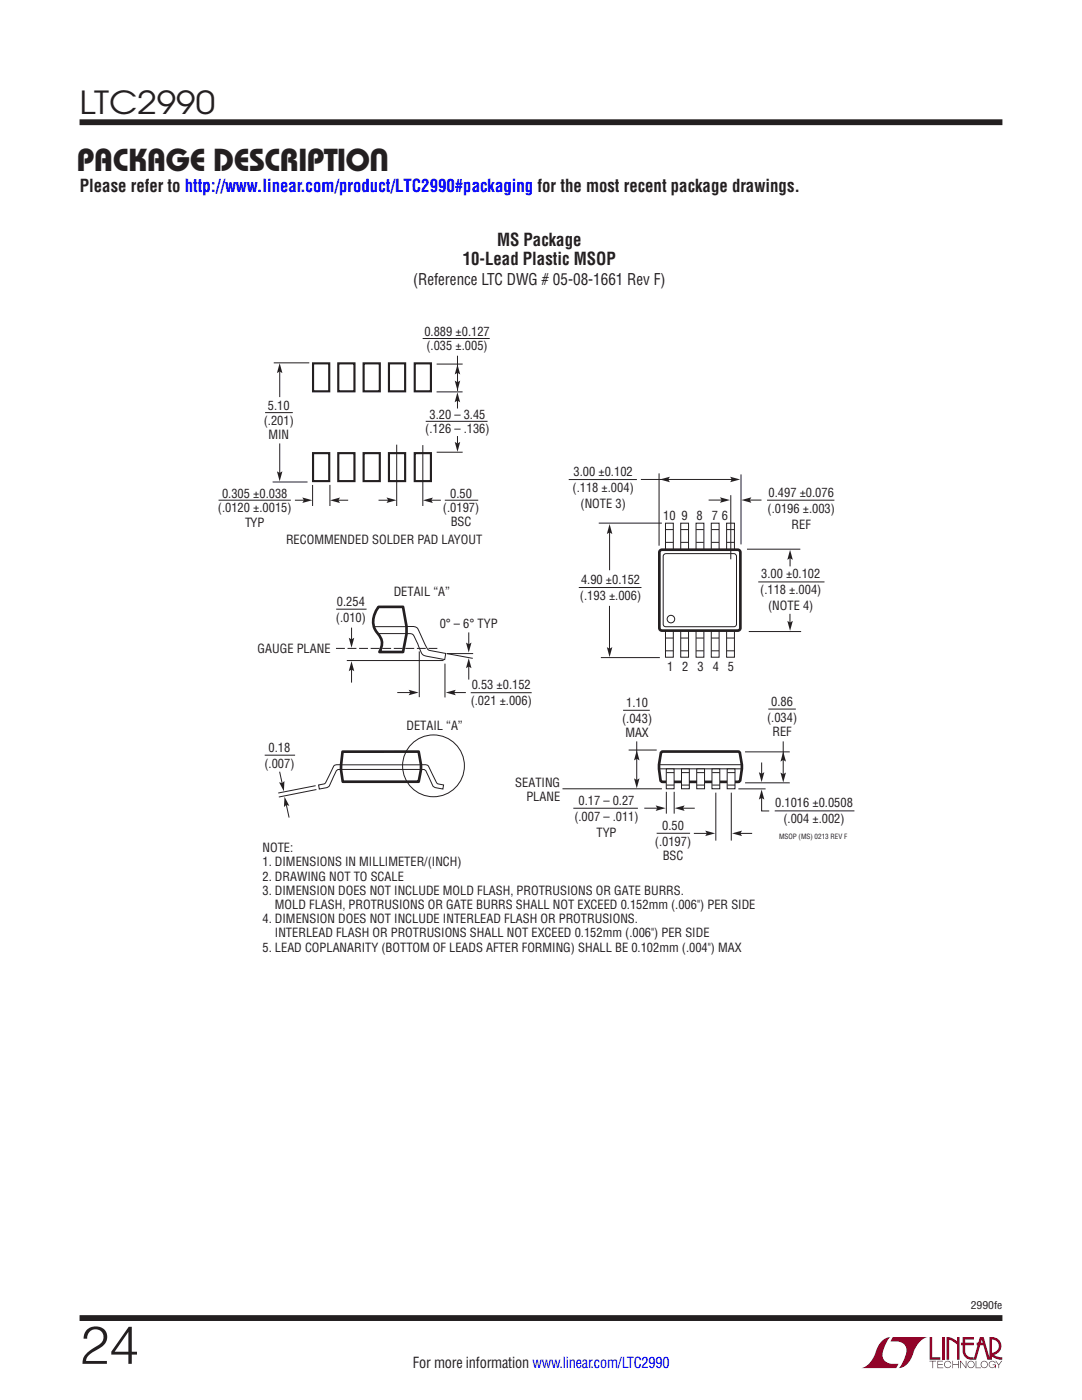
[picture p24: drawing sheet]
<svg xmlns="http://www.w3.org/2000/svg" width="216mm" height="279mm" viewBox="0 0 216 279" stroke-linecap="round" stroke-linejoin="round" font-family="sans-serif">
<defs><g id="words">
<text font-size="10.6" fill="#231f20" x="15.9" y="272.2">24</text>
<g font-size="6.3" fill="#231f20">
<text x="15.9" y="22.8">LTC2990</text>
<text x="15.3" y="34.1">Package Description</text>
</g>
<g font-size="3.5" fill="#231f20">
<text x="15.9" y="38.4">Please refer to http://www.linear.com/product/LTC2990#packaging for the most recent package drawings.</text>
<text x="97" y="47.2">MS Package</text>
<text x="89.7" y="51.1">10-Lead Plastic MSOP</text>
<text x="92.3" y="53">10-Lead Plastic MSOP</text>
<text x="99.2" y="49.1">MS Package</text>
</g>
<g font-size="3.2" fill="#231f20">
<text x="79" y="55">(Reference LTC DWG # 05-08-1661 Rev F)</text>
<text x="82.4" y="56.9">(Reference LTC DWG # 05-08-1661 Rev F)</text>
</g>
<text font-size="3" fill="#231f20" x="82.4" y="273.1">For more information www.linear.com/LTC2990</text>
<g font-size="2.5" fill="#231f20">
<text x="84.7" y="67.1">0.889 ±0.127</text>
<text x="85.1" y="69.9">(.035 ±.005)</text>
<text x="53.5" y="81.9">5.10</text>
<text x="85.7" y="83.6">3.20 – 3.45</text>
<text x="52.6" y="84.8">(.201)</text>
<text x="53.6" y="87.6">MIN</text>
<text x="84.9" y="86.5">(.126 – .136)</text>
<text x="114.5" y="94.9">3.00 ±0.102</text>
<text x="44.3" y="99.4">0.305 ±0.038</text>
<text x="89.8" y="99.3">0.50</text>
<text x="114.3" y="98.1">(.118 ±.004)</text>
<text x="115.8" y="101.3">(NOTE 3)</text>
<text x="153.4" y="99.2">0.497 ±0.076</text>
<text x="43.5" y="102.3">(.0120 ±.0015)</text>
<text x="48.9" y="105.1">TYP</text>
<text x="88.4" y="102.2">(.0197)</text>
<text x="89.9" y="105">BSC</text>
<text x="132.3" y="103.7">10</text>
<text x="136" y="103.7">9</text>
<text x="139" y="103.7">8</text>
<text x="142" y="103.7">7</text>
<text x="144.1" y="103.7">6</text>
<text x="153.2" y="102.4">(.0196 ±.003)</text>
<text x="158" y="105.6">REF</text>
<text x="57.1" y="108.5">RECOMMENDED SOLDER PAD LAYOUT</text>
<text x="78.6" y="119">DETAIL “A”</text>
<text x="115.7" y="119.8">(.193 ±.006)</text>
<text x="115.9" y="116.6">4.90 ±0.152</text>
<text x="151.7" y="118.6">(.118 ±.004)</text>
<text x="151.9" y="115.4">3.00 ±0.102</text>
<text x="67" y="124.1">(.010)</text>
<text x="67.2" y="120.9">0.254</text>
<text x="87.7" y="125.4">0° – 6° TYP</text>
<text x="153.3" y="121.8">(NOTE 4)</text>
<text x="51.4" y="130.3">GAUGE PLANE</text>
<text x="94.1" y="137.6">0.53 ±0.152</text>
<text x="133.1" y="133.9">1</text>
<text x="136.1" y="133.9">2</text>
<text x="139.2" y="133.9">3</text>
<text x="142.2" y="133.8">4</text>
<text x="145.2" y="133.8">5</text>
<text x="93.9" y="140.8">(.021 ±.006)</text>
<text x="125" y="141">1.10</text>
<text x="153.9" y="140.8">0.86</text>
<text x="81.1" y="145.6">DETAIL “A”</text>
<text x="124.1" y="144.2">(.043)</text>
<text x="124.8" y="147.1">MAX</text>
<text x="153.1" y="144">(.034)</text>
<text x="154.1" y="146.8">REF</text>
<text x="52.8" y="153.2">(.007)</text>
<text x="53.6" y="150">0.18</text>
<text x="102.8" y="157">SEATING</text>
<text x="105" y="159.8">PLANE</text>
<text x="115.4" y="160.7">0.17 – 0.27</text>
<text x="154.7" y="161.1">0.1016 ±0.0508</text>
<text x="114.6" y="163.9">(.007 – .011)</text>
<text x="119" y="167.1">TYP</text>
<text x="132.1" y="165.7">0.50</text>
<text x="156.3" y="164.3">(.004 ±.002)</text>
<text x="52.4" y="170">NOTE:</text>
<text x="52.4" y="172.9">1. DIMENSIONS IN MILLIMETER/(INCH)</text>
<text x="130.7" y="168.9">(.0197)</text>
<text x="132.2" y="171.7">BSC</text>
<text x="52.4" y="175.7">2. DRAWING NOT TO SCALE</text>
<text x="52.4" y="178.6">3. DIMENSION DOES NOT INCLUDE MOLD FLASH, PROTRUSIONS OR GATE BURRS.</text>
<text x="52.4" y="184.2">4. DIMENSION DOES NOT INCLUDE INTERLEAD FLASH OR PROTRUSIONS.</text>
<text x="54.9" y="181.4">MOLD FLASH, PROTRUSIONS OR GATE BURRS SHALL NOT EXCEED 0.152mm (.006&quot;) PER SIDE</text>
<text x="52.4" y="189.9">5. LEAD COPLANARITY (BOTTOM OF LEADS AFTER FORMING) SHALL BE 0.102mm (.004&quot;) MAX</text>
<text x="54.9" y="187.1">INTERLEAD FLASH OR PROTRUSIONS SHALL NOT EXCEED 0.152mm (.006&quot;) PER SIDE</text>
</g>
<text font-size="2.1" fill="#231f20" x="193.7" y="261.2">2990fe</text>
<text font-size="1.4" fill="#231f20" x="155.5" y="167.4">MSOP (MS) 0213 REV F</text>
</g></defs>
<g fill="#900126">
<path d="M185.5 266.8h.5v4.1h1.6v.5h-2.1z"/>
<path d="M176.2 267.4l1-.5h.5h-.1a6.2 6.2 0 0 0-1.4 4 2.58 2.58 0 0 0 3.1 1.3l-.5 .8h-6.9a4.9 4.9 0 0 0 3-3.8l.4-.7z"/>
<path d="M178.1 266.9h7a4.9 4.9 0 0 0-3.1 3.7 3.2 3.2 0 0 1-2.7 2.4h.1a6.2 6.2 0 0 0 1.4-4.1 2.58 2.58 0 0 0-3.1-1.2z"/>
<path d="M188 266.8h.5v4.6h-.5z"/>
<path d="M188.9 266.8l1 .2 1.1 .7v-.9h.5v4.6h-.5v-3.1l-1.6-.9v4h-.5z"/>
<path d="M185.5 271.6h1.3v.1h-.6v1.3h-.1v-1.3h-.6z"/>
<path d="M187 271.6h1.2v.1h-1v.5h.9v.2h-.9v.5h1v.1h-1.2z"/>
<path d="M190 271.6h.2v.6h1v-.6h.1v1.4h-.1v-.6h-1v.6h-.2z"/>
<path d="M191.6 271.6h.1l1 1.2v-1.2h.1v1.4l-1.1-1.2v1.2h-.1z"/>
<path d="M194.7 271.6h.1v1.3h.9v.1h-1z"/>
<path d="M198.6 271.6h.2l.5 .7 .5-.7h.2l-.6 .8v.6h-.2v-.6z"/>
<path d="M192.1 266.8h2.2v.5h-1.7v.7h1.7v.5h-1.7v1.1a1.32 1.32 0 0 0 1.7 1.3v.5l1.2-4.6h.8l1.1 4.1v-4.1a1.84 1.84 0 0 1 2.4 1.4 1.84 1.84 0 0 1-1.5 2.2l.8 .4 .9 .1v.5l-1.2-.2-1-.6v-.6a1.34 1.34 0 0 0 1.5-1.2 1.34 1.34 0 0 0-1.4-1.5v4.1h-.9l-.8-2.9h-1.3v-.5h1.2l-.2-.7-1.1 4.1a2.06 2.06 0 0 1-2.7-1.3v-1.6h-.4v-.5h.4z"/>
<path d="M193.2 271.8a.72 .72 0 0 1 1.2 .1 .72 .72 0 0 1-.4 1.1 .72 .72 0 0 1-1-.7h.2a.59 .59 0 0 0 .8 .5 .59 .59 0 0 0 .2-.9 .59 .59 0 0 0-1 .2v.2h-.2z"/>
<path d="M195.9 271.8a.72 .72 0 0 1 1.1 .1 .72 .72 0 0 1-.4 1.1 .72 .72 0 0 1-.9-.7h.1a.59 .59 0 0 0 .8 .5 .59 .59 0 0 0 .2-.9 .59 .59 0 0 0-.9 .2l-.1 .2h-.1z"/>
<path d="M197.5 271.8a.72 .72 0 0 1 1.2 .2h-.2a.59 .59 0 0 0-.9-.1 .59 .59 0 0 0 .1 .9 .59 .59 0 0 0 .9-.4h-.5v-.1h.6v.7h-.1v-.3a.73 .73 0 0 1-1.1 .2 .73 .73 0 0 1 0-1.1z"/>
<path d="M188.6 271.8a.71 .71 0 0 1 1.2 .3h-.1a.59 .59 0 0 0-.9-.3 .59 .59 0 0 0-.1 1 .59 .59 0 0 0 1-.3h.1a.73 .73 0 0 1-1.1 .4 .73 .73 0 0 1-.1-1.1z"/>
</g>
<path d="M15.9 24.4h184.1M15.9 263h184.1" fill="none" stroke="#231f20" stroke-width="1.2" stroke-linecap="butt"/>
<path d="M93.9 138.2h12.2" fill="none" stroke="#231f20" stroke-width=".2"/>
<path d="M68.4 150h15.1l.5 2.6v1l-.5 2.4h-15.1l-.4-2.4z" fill="#fff"/>
<path d="M68.4 150h15.1l.5 2.6v1l-.5 2.4h-15.1l-.4-2.4z" fill="none" stroke="#231f20" stroke-width=".53"/>
<g fill="none" stroke="#231f20" stroke-width=".2">
<path d="M83.7 130v9.1M88.8 132.4v6.8M90.5 138.2h2.5M52.8 150.7h6.1M63 156.8l-7.5 1.5M63.1 157.6l-7.5 1.5M68.1 152.6h15.9M68.1 152.6a1.66 1.66 0 0 0-1.5 .3l-1.4 2.9a.97 .97 0 0 1-1.1 .8l-.5 .1 .1 .8 1.2-.2a1.05 1.05 0 0 0 1-1l1.1-2.2a.85 .85 0 0 1 1.1-.5M84 152.6a1.66 1.66 0 0 1 1.5 .3l1.4 2.9a.97 .97 0 0 0 1.1 .8l.5 .1-.1 .8-1.2-.2a1.05 1.05 0 0 1-1.1-1l-1-2.2a.85 .85 0 0 0-1.1-.5h-16.1M112.2 157.4h19.9M124.3 141.8h5.4M125.4 149.7h5.6"/>
<path d="M127.1 148v7.8M131.5 152.6h16.5M131.5 153.4h16.5M133 158v4.4M134.5 158v4.4M142.8 158.2v9.6M145.9 158.2v9.6M147.3 157.4h5.5M148.7 156.2h8.9M153.3 141.5h5.5M114.4 161.3h12.9M131 166.3h6.7"/>
</g>
<path d="M88.9 138.2l2-.5-.3 .5 .3 .6z" fill="#231f20"/>
<path d="M79.3 138.2h2.7" fill="none" stroke="#231f20" stroke-width=".2"/>
<path d="M81.5 137.7l2 .5-2 .6 .4-.6z" fill="#231f20"/>
<path d="M55.8 154l.5 2.4" fill="none" stroke="#231f20" stroke-width=".2"/>
<path d="M55.7 156.1l.6 .2 .5-.4-.2 2z" fill="#231f20"/>
<path d="M57.1 160.5l.6 2.7" fill="none" stroke="#231f20" stroke-width=".2"/>
<g fill="#231f20">
<path d="M56.8 159l.9 1.8-.6-.2-.4 .5z"/>
<path d="M126.5 155.3l.6 .4 .5-.4-.5 2z"/>
<path d="M127.1 149.8l.5 2-.5-.4-.6 .4z"/>
</g>
<path d="M156.3 148v6.7" fill="none" stroke="#231f20" stroke-width=".2"/>
<g fill="#231f20">
<path d="M155.7 154.2l.6 .3 .5-.3-.5 2z"/>
<path d="M156.3 150l.5 2-.5-.3-.6 .3z"/>
</g>
<path d="M136.2 161.3h2.4" fill="none" stroke="#231f20" stroke-width=".2"/>
<path d="M134.6 161.3l2-.6-.3 .6 .3 .5z" fill="#231f20"/>
<path d="M128.6 161.3h2.7" fill="none" stroke="#231f20" stroke-width=".2"/>
<path d="M130.8 160.7l2 .6-2 .5 .4-.5z" fill="#231f20"/>
<path d="M147.6 166.3h2.5" fill="none" stroke="#231f20" stroke-width=".2"/>
<path d="M146.1 166.3l2-.5-.4 .5 .4 .6z" fill="#231f20"/>
<path d="M138.4 166.3h2.8" fill="none" stroke="#231f20" stroke-width=".2"/>
<path d="M140.7 165.8l2 .5-2 .6 .3-.6z" fill="#231f20"/>
<path d="M152 152.2v2.4" fill="none" stroke="#231f20" stroke-width=".2"/>
<path d="M151.4 154.1l.6 .3 .5-.3-.5 2z" fill="#231f20"/>
<path d="M152 159.1v2.7h1.5" fill="none" stroke="#231f20" stroke-width=".2"/>
<path d="M152 157.6l.5 2-.5-.4-.6 .4z" fill="#231f20"/>
<path d="M131.9 150.2l.4-.2h15l.3 .2a8.9 8.9 0 0 1-.1 5.8h-15.3l-.3-.2a10.5 10.5 0 0 1 0-5.6z" fill="none" stroke="#231f20" stroke-width=".53"/>
<path d="M132.9 153.5h1.6v3.9h-1.6z" fill="#fff"/>
<path d="M132.9 153.5h1.6v3.9h-1.6zM133 154.2h1.5M133 156.7h1.5" fill="none" stroke="#231f20" stroke-width=".2"/>
<path d="M136 153.5h1.5v3.9h-1.5z" fill="#fff"/>
<path d="M136 153.5h1.5v3.9h-1.5zM136 154.2h1.6M136 156.7h1.6" fill="none" stroke="#231f20" stroke-width=".2"/>
<path d="M139 153.5h1.6v3.9h-1.6z" fill="#fff"/>
<path d="M139 153.5h1.6v3.9h-1.6zM139.1 154.2h1.5M139.1 156.7h1.5" fill="none" stroke="#231f20" stroke-width=".2"/>
<path d="M142.1 153.5h1.5v3.9h-1.5z" fill="#fff"/>
<path d="M142.1 153.5h1.5v3.9h-1.5zM142.1 154.2h1.5M142.1 156.7h1.5" fill="none" stroke="#231f20" stroke-width=".2"/>
<path d="M145.1 153.5h1.6v3.9h-1.6z" fill="#fff"/>
<g fill="none" stroke="#231f20" stroke-width=".2">
<path d="M113.5 95.7h13.6M131.5 94.5v14.4M147.9 94.7v13.9M153.1 99.8h13.4M115.5 117.3h12.5M119.5 104.4h12.6M121.6 106v7.8M132.8 104.4h1.6v5.3h-1.6zM132.8 108.2h1.5M132.8 105.7h1.5M135.8 104.4h1.6v5.3h-1.6zM135.8 108.2h1.6"/>
<path d="M135.8 105.7h1.6M138.9 104.4h1.6v5.3h-1.6zM138.9 108.2h1.5M138.9 105.7h1.5M141.9 104.4h1.6v5.3h-1.6zM141.9 108.2h1.6M141.9 105.7h1.6M145 104.4h1.5v5.3h-1.5zM145 108.2h1.5M145 105.7h1.5M149.1 109.6h10.6M151.3 116.1h13.2"/>
<path d="M119.9 131.2h11.8M121.6 120.9v9.1M132.8 125.9h1.6v5.3h-1.6zM132.8 127.3h1.5M132.8 129.9h1.5M135.8 125.9h1.6v5.3h-1.6zM135.8 127.3h1.6M135.8 129.9h1.6M138.9 125.9h1.6v5.3h-1.6zM138.9 127.3h1.5M138.9 129.9h1.5M141.9 125.9h1.6v5.3h-1.6z"/>
<path d="M141.9 127.3h1.6M141.9 129.9h1.6M145 125.9h1.5v5.3h-1.5zM145 127.3h1.5M145 129.9h1.5M149.4 126h10.5M145.1 153.5h1.6v3.9h-1.6zM145.1 154.2h1.6M145.1 156.7h1.6"/>
</g>
<g fill="#231f20">
<path d="M121.1 129.1l.5 .4 .6-.4-.6 2z"/>
<path d="M121.6 104.6l.6 2-.6-.3-.5 .3z"/>
</g>
<path d="M157.6 110.5v2.5M157.6 122.5v2.3" fill="none" stroke="#231f20" stroke-width=".2"/>
<g fill="#231f20">
<path d="M157.1 123.9l.5 .3 .6-.3-.6 2z"/>
<path d="M157.6 109.7l.6 2-.6-.3-.5 .3z"/>
<path d="M131.7 95.7l2-.6-.4 .6 .4 .5z"/>
</g>
<path d="M127.9 95.7h18.4" fill="none" stroke="#231f20" stroke-width=".2"/>
<path d="M145.7 95.1l2 .6-2 .5 .3-.5z" fill="#231f20"/>
<path d="M131.6 110l.5-.3 15.4 .1 .2 .4v15.4l-.5 .3-15.4-.1-.2-.5z" fill="none" stroke="#231f20" stroke-width=".53"/>
<g fill="none" stroke="#231f20" stroke-width=".2">
<path d="M132.6 110.6h14.1l.3 .4v13.6l-.3 .4-13.9 .1-.4-.3-.1-13.8zM67.1 121.6h6M148.7 150.1h8.9"/>
<circle cx="133.9" cy="123.6" r=".75"/>
</g>
<path d="M75.5 121.1h4.9l.7 3.9v1.5l-.7 3.6h-4.7a3.1 3.1 0 0 0-.7-4.1 4.4 4.4 0 0 1 .5-4.9z" fill="#fff"/>
<path d="M75.5 121.1h4.9l.7 3.9v1.5l-.7 3.6h-4.7a3.1 3.1 0 0 0-.7-4.1 4.4 4.4 0 0 1 .5-4.9z" fill="none" stroke="#231f20" stroke-width=".53"/>
<path d="M70.1 125.3v2.4M74.7 125.1h6.4M81.1 125h1.4a1.26 1.26 0 0 1 1.2 1.2l1.3 2.8a1.24 1.24 0 0 0 1.4 .9l2.5 .5-.2 1.2-2.8-.5a2.08 2.08 0 0 1-1.9-.9l-1.1-2.6a1.41 1.41 0 0 0-1.8-1.2h-5.7" fill="none" stroke="#231f20" stroke-width=".2"/>
<path d="M69.6 127.3l.5 .3 .6-.3-.6 2z" fill="#231f20"/>
<path d="M70.1 133.5v2.7" fill="none" stroke="#231f20" stroke-width=".2"/>
<path d="M70.1 132l.6 2-.6-.4-.5 .4z" fill="#231f20"/>
<path d="M69.2 131.8h19.3M89.1 130.4h5.3M89.2 130.4l5.1 1M93.5 126.2v2.5" fill="none" stroke="#231f20" stroke-width=".2"/>
<path d="M87.3 129.4h-20.6" fill="none" stroke="#231f20" stroke-width=".2" stroke-dasharray="1.8 .5" stroke-linecap="butt"/>
<path d="M93 128.2l.5 .4 .6-.4-.6 2z" fill="#231f20"/>
<path d="M93.5 132.9v2.7" fill="none" stroke="#231f20" stroke-width=".2"/>
<path d="M93.5 131.4l.6 1.9-.6-.3-.5 .3z" fill="#231f20"/>
<g fill="none" stroke="#231f20" stroke-width=".2">
<path d="M54.6 72.4h7.1M54.4 96.2h7"/>
<circle cx="86.5" cy="152.8" r="6.2"/>
</g>
<path d="M62.5 72.5h3.2v5.6h-3.2zM67.5 72.5h3.2v5.6h-3.2zM72.6 72.5h3.2v5.6h-3.2zM77.6 72.5h3.2v5.6h-3.2zM82.8 72.5h3.2v5.6h-3.2zM62.5 90.4h3.2v5.6h-3.2zM67.5 90.4h3.2v5.6h-3.2zM72.6 90.4h3.2v5.6h-3.2zM77.6 90.4h3.2v5.6h-3.2zM82.8 90.4h3.2v5.6h-3.2z" fill="none" stroke="#231f20" stroke-width=".43"/>
<g fill="#231f20">
<path d="M55.3 94.1l.5 .3 .6-.3-.6 2z"/>
<path d="M55.8 72.5l.6 2-.6-.4-.5 .4z"/>
<path d="M91.3 72.7l.5 2-.5-.3-.6 .3z"/>
</g>
<path d="M55.8 74.1v5.2M87.1 78.2h5.2M55.8 88.5v6.1M84.9 84.1h12.4M87.1 90.2h5.2" fill="none" stroke="#231f20" stroke-width=".2"/>
<g fill="#231f20">
<path d="M90.7 88.2l.6 .3 .5-.3-.5 2z"/>
<path d="M91.3 78.3l.5 2-.5-.3-.6 .3z"/>
</g>
<path d="M84.3 67.6h13.4M87.1 72.7h5.2M91.3 79.7v1.8" fill="none" stroke="#231f20" stroke-width=".2"/>
<path d="M90.7 76l.6 .3 .5-.3-.5 2z" fill="#231f20"/>
<path d="M91.3 71v7M79.2 88.7v12.3M84.4 88.8v12.2" fill="none" stroke="#231f20" stroke-width=".2"/>
<g fill="#231f20">
<path d="M84.4 99.8l2-.5-.3 .5 .3 .6z"/>
<path d="M77.1 99.3l2 .5-2 .6 .4-.6z"/>
</g>
<path d="M62.4 96.8v4.2M65.8 96.8v4.2" fill="none" stroke="#231f20" stroke-width=".2"/>
<g fill="#231f20">
<path d="M65.8 99.8l2-.5-.3 .5 .3 .6z"/>
<path d="M60.3 99.3l2 .5-2 .6 .3-.6z"/>
</g>
<path d="M43.6 99.8h14.4M52.9 82.3h5.5M58.8 99.8h2.2M67.3 99.8h2.2M75.5 99.8h2.2M85.8 99.8h2.2M88.8 99.8h6.6M91.3 87v1.6M145.8 98.8v12.8M149.5 99.8h2.5" fill="none" stroke="#231f20" stroke-width=".2"/>
<path d="M147.9 99.8l2-.6-.3 .6 .3 .5z" fill="#231f20"/>
<path d="M141.4 99.8h2.7" fill="none" stroke="#231f20" stroke-width=".2"/>
<path d="M143.7 99.2l2 .6-2 .5 .3-.5z" fill="#231f20"/>
<path d="M154.6 161.8h15.9" fill="none" stroke="#231f20" stroke-width=".2"/>
<use href="#words"/>
</svg>
